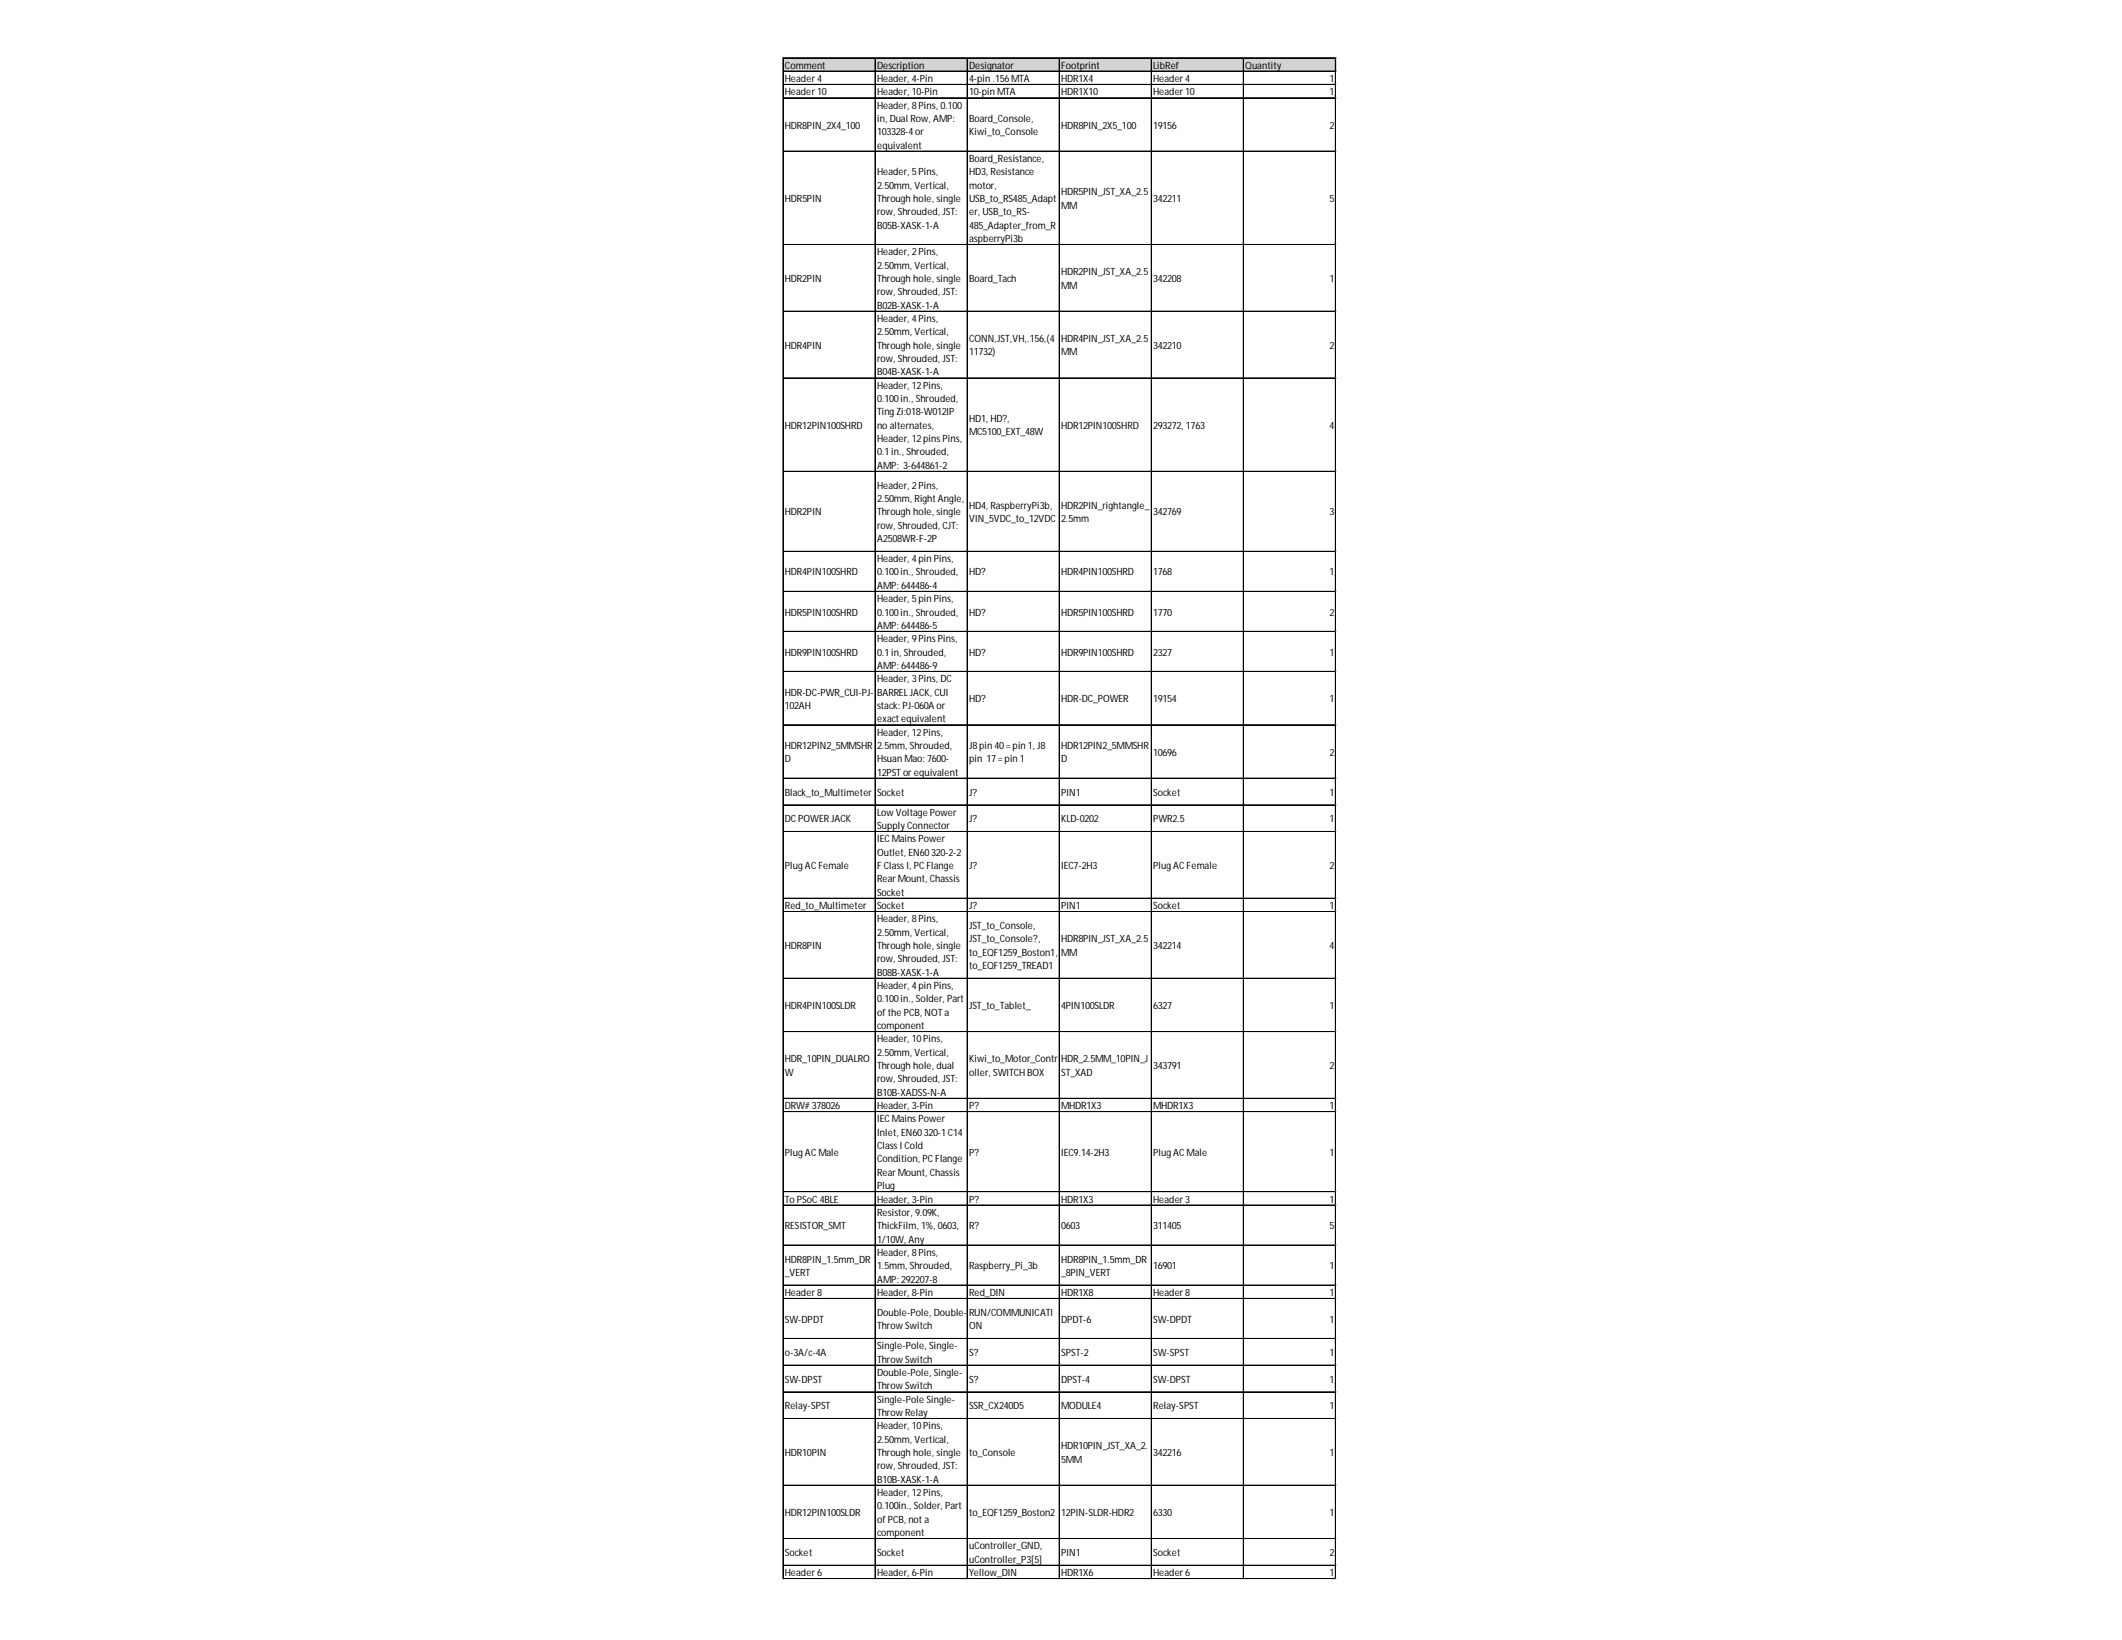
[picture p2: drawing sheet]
<svg xmlns="http://www.w3.org/2000/svg" width="279mm" height="216mm" viewBox="0 0 279 216" stroke-linecap="round" stroke-linejoin="round" font-family="sans-serif">
<defs><g id="words">
<g font-size="1.3">
<text x="103.4" y="9">Comment</text>
<text x="103.4" y="10.8">Header4</text>
<text x="115.5" y="9">Description</text>
<text x="115.5" y="10.8">Header, 4-Pin</text>
<text x="127.6" y="9">Designator</text>
<text x="127.6" y="10.8">4-pin .156MTA</text>
<text x="139.7" y="9">Footprint</text>
<text x="139.7" y="10.8">HDR1X4</text>
<text x="151.8" y="9">LibRef</text>
<text x="151.8" y="10.8">Header4</text>
<text x="164" y="9">Quantity</text>
<text x="175" y="10.8">1</text>
<text x="103.4" y="12.5">Header10</text>
<text x="103.4" y="16.9">HDR8PIN_2X4_100</text>
<text x="115.5" y="12.5">Header, 10-Pin</text>
<text x="115.5" y="14.3">Header, 8Pins, 0.100</text>
<text x="115.5" y="16">in, Dual Row, AMP:</text>
<text x="115.5" y="17.8">103328-4or</text>
<text x="127.6" y="12.5">10-pin MTA</text>
<text x="127.6" y="16">Board_Console,</text>
<text x="127.6" y="17.8">Kiwi_to_Console</text>
<text x="139.7" y="12.5">HDR1X10</text>
<text x="139.7" y="16.9">HDR8PIN_2X5_100</text>
<text x="151.8" y="12.5">Header10</text>
<text x="151.8" y="16.9">19156</text>
<text x="175" y="12.5">1</text>
<text x="175" y="16.9">2</text>
<text x="115.5" y="19.6">equivalent</text>
<text x="115.5" y="23.1">Header, 5Pins,</text>
<text x="127.6" y="21.3">Board_Resistance,</text>
<text x="127.6" y="23.1">HD3, Resistance</text>
<text x="103.4" y="26.6">HDR5PIN</text>
<text x="115.5" y="24.8">2.50mm, Vertical,</text>
<text x="115.5" y="26.6">Through hole, single</text>
<text x="115.5" y="28.3">row, Shrouded, JST:</text>
<text x="127.6" y="24.8">motor,</text>
<text x="127.6" y="26.6">USB_to_RS485_Adapt</text>
<text x="127.6" y="28.3">er, USB_to_RS-</text>
<text x="139.7" y="25.7">HDR5PIN_JST_XA_2.5</text>
<text x="139.7" y="27.5">MM</text>
<text x="151.8" y="26.6">342211</text>
<text x="175" y="26.6">5</text>
<text x="115.5" y="30.1">B05B-XASK-1-A</text>
<text x="115.5" y="33.6">Header, 2Pins,</text>
<text x="115.5" y="35.4">2.50mm, Vertical,</text>
<text x="127.6" y="30.1">485_Adapter_from_R</text>
<text x="127.6" y="31.9">aspberryPi3b</text>
<text x="103.4" y="37.1">HDR2PIN</text>
<text x="115.5" y="37.1">Through hole, single</text>
<text x="115.5" y="38.9">row, Shrouded, JST:</text>
<text x="115.5" y="40.6">B02B-XASK-1-A</text>
<text x="127.6" y="37.1">Board_Tach</text>
<text x="139.7" y="36.2">HDR2PIN_JST_XA_2.5</text>
<text x="139.7" y="38">MM</text>
<text x="151.8" y="37.1">342208</text>
<text x="175" y="37.1">1</text>
<text x="103.4" y="45.9">HDR4PIN</text>
<text x="115.5" y="42.4">Header, 4Pins,</text>
<text x="115.5" y="44.1">2.50mm, Vertical,</text>
<text x="115.5" y="45.9">Through hole, single</text>
<text x="115.5" y="47.7">row, Shrouded, JST:</text>
<text x="127.6" y="45">CONN,JST,VH,.156,(4</text>
<text x="127.6" y="46.8">11732)</text>
<text x="139.7" y="45">HDR4PIN_JST_XA_2.5</text>
<text x="139.7" y="46.8">MM</text>
<text x="151.8" y="45.9">342210</text>
<text x="175" y="45.9">2</text>
<text x="115.5" y="49.4">B04B-XASK-1-A</text>
<text x="115.5" y="51.2">Header, 12Pins,</text>
<text x="115.5" y="52.9">0.100in., Shrouded,</text>
<text x="103.4" y="56.4">HDR12PIN100SHRD</text>
<text x="115.5" y="54.7">TingZi:018-W012IP</text>
<text x="115.5" y="56.4">no alternates,</text>
<text x="115.5" y="58.2">Header, 12pinsPins,</text>
<text x="115.5" y="60">0.1in., Shrouded,</text>
<text x="127.6" y="55.6">HD1, HD?,</text>
<text x="127.6" y="57.3">MC5100_EXT_48W</text>
<text x="139.7" y="56.4">HDR12PIN100SHRD</text>
<text x="151.8" y="56.4">293272, 1763</text>
<text x="175" y="56.4">4</text>
<text x="115.5" y="61.7">AMP: 3-644861-2</text>
<text x="115.5" y="64.3">Header, 2Pins,</text>
<text x="103.4" y="67.9">HDR2PIN</text>
<text x="115.5" y="66.1">2.50mm, RightAngle,</text>
<text x="115.5" y="67.9">Through hole, single</text>
<text x="115.5" y="69.6">row, Shrouded, CJT:</text>
<text x="115.5" y="71.4">A2508WR-F-2P</text>
<text x="127.6" y="67">HD4, RaspberryPi3b,</text>
<text x="127.6" y="68.7">VIN_5VDC_to_12VDC</text>
<text x="139.7" y="67">HDR2PIN_rightangle_</text>
<text x="139.7" y="68.7">2.5mm</text>
<text x="151.8" y="67.9">342769</text>
<text x="175" y="67.9">3</text>
<text x="103.4" y="75.8">HDR4PIN100SHRD</text>
<text x="115.5" y="74">Header, 4pin Pins,</text>
<text x="115.5" y="75.8">0.100in., Shrouded,</text>
<text x="115.5" y="77.5">AMP: 644486-4</text>
<text x="127.6" y="75.8">HD?</text>
<text x="139.7" y="75.8">HDR4PIN100SHRD</text>
<text x="151.8" y="75.8">1768</text>
<text x="175" y="75.8">1</text>
<text x="103.4" y="81">HDR5PIN100SHRD</text>
<text x="115.5" y="79.3">Header, 5pin Pins,</text>
<text x="115.5" y="81">0.100in., Shrouded,</text>
<text x="115.5" y="82.8">AMP: 644486-5</text>
<text x="127.6" y="81">HD?</text>
<text x="139.7" y="81">HDR5PIN100SHRD</text>
<text x="151.8" y="81">1770</text>
<text x="175" y="81">2</text>
<text x="103.4" y="86.3">HDR9PIN100SHRD</text>
<text x="115.5" y="84.5">Header, 9PinsPins,</text>
<text x="115.5" y="86.3">0.1in, Shrouded,</text>
<text x="115.5" y="88.1">AMP: 644486-9</text>
<text x="115.5" y="89.8">Header, 3Pins, DC</text>
<text x="127.6" y="86.3">HD?</text>
<text x="139.7" y="86.3">HDR9PIN100SHRD</text>
<text x="151.8" y="86.3">2327</text>
<text x="175" y="86.3">1</text>
<text x="103.4" y="91.6">HDR-DC-PWR_CUI-PJ-</text>
<text x="103.4" y="93.3">102AH</text>
<text x="115.5" y="91.6">BARRELJACK, CUI</text>
<text x="115.5" y="93.3">stack: PJ-060A or</text>
<text x="115.5" y="95.1">exactequivalent</text>
<text x="127.6" y="92.4">HD?</text>
<text x="139.7" y="92.4">HDR-DC_POWER</text>
<text x="151.8" y="92.4">19154</text>
<text x="175" y="92.4">1</text>
<text x="103.4" y="98.6">HDR12PIN2_5MMSHR</text>
<text x="103.4" y="100.4">D</text>
<text x="115.5" y="96.8">Header, 12Pins,</text>
<text x="115.5" y="98.6">2.5mm, Shrouded,</text>
<text x="115.5" y="100.4">Hsuan Mao: 7600-</text>
<text x="127.6" y="98.6">J8pin 40=pin 1, J8</text>
<text x="127.6" y="100.4">pin 17=pin 1</text>
<text x="139.7" y="98.6">HDR12PIN2_5MMSHR</text>
<text x="139.7" y="100.4">D</text>
<text x="151.8" y="99.5">10696</text>
<text x="175" y="99.5">2</text>
<text x="103.4" y="104.7">Black_to_Multimeter</text>
<text x="115.5" y="102.1">12PSTorequivalent</text>
<text x="115.5" y="104.7">Socket</text>
<text x="115.5" y="107.4">LowVoltage Power</text>
<text x="127.6" y="104.7">J?</text>
<text x="139.7" y="104.7">PIN1</text>
<text x="151.8" y="104.7">Socket</text>
<text x="175" y="104.7">1</text>
<text x="103.4" y="108.3">DCPOWERJACK</text>
<text x="115.5" y="109.1">SupplyConnector</text>
<text x="115.5" y="110.9">IECMainsPower</text>
<text x="115.5" y="112.6">Outlet, EN60320-2-2</text>
<text x="127.6" y="108.3">J?</text>
<text x="139.7" y="108.3">KLD-0202</text>
<text x="151.8" y="108.3">PWR2.5</text>
<text x="175" y="108.3">1</text>
<text x="103.4" y="114.4">PlugACFemale</text>
<text x="103.4" y="119.7">Red_to_Multimeter</text>
<text x="115.5" y="114.4">F ClassI, PCFlange</text>
<text x="115.5" y="116.2">RearMount, Chassis</text>
<text x="115.5" y="117.9">Socket</text>
<text x="115.5" y="119.7">Socket</text>
<text x="127.6" y="114.4">J?</text>
<text x="127.6" y="119.7">J?</text>
<text x="139.7" y="114.4">IEC7-2H3</text>
<text x="139.7" y="119.7">PIN1</text>
<text x="151.8" y="114.4">PlugACFemale</text>
<text x="151.8" y="119.7">Socket</text>
<text x="175" y="114.4">2</text>
<text x="175" y="119.7">1</text>
<text x="103.4" y="124.9">HDR8PIN</text>
<text x="115.5" y="121.4">Header, 8Pins,</text>
<text x="115.5" y="123.2">2.50mm, Vertical,</text>
<text x="115.5" y="124.9">Through hole, single</text>
<text x="127.6" y="122.3">JST_to_Console,</text>
<text x="127.6" y="124.1">JST_to_Console?,</text>
<text x="127.6" y="125.8">to_EQF1259_Boston1,</text>
<text x="139.7" y="124.1">HDR8PIN_JST_XA_2.5</text>
<text x="139.7" y="125.8">MM</text>
<text x="151.8" y="124.9">342214</text>
<text x="175" y="124.9">4</text>
<text x="115.5" y="126.7">row, Shrouded, JST:</text>
<text x="115.5" y="128.5">B08B-XASK-1-A</text>
<text x="115.5" y="130.2">Header, 4pin Pins,</text>
<text x="115.5" y="132">0.100in., Solder, Part</text>
<text x="127.6" y="127.6">to_EQF1259_TREAD1</text>
<text x="103.4" y="132.8">HDR4PIN100SLDR</text>
<text x="115.5" y="133.7">ofthe PCB, NOTa</text>
<text x="115.5" y="135.5">component</text>
<text x="115.5" y="137.2">Header, 10Pins,</text>
<text x="127.6" y="132.8">JST_to_Tablet_</text>
<text x="139.7" y="132.8">4PIN100SLDR</text>
<text x="151.8" y="132.8">6327</text>
<text x="175" y="132.8">1</text>
<text x="103.4" y="139.9">HDR_10PIN_DUALRO</text>
<text x="103.4" y="141.6">W</text>
<text x="115.5" y="139">2.50mm, Vertical,</text>
<text x="115.5" y="140.7">Through hole, dual</text>
<text x="115.5" y="142.5">row, Shrouded, JST:</text>
<text x="127.6" y="139.9">Kiwi_to_Motor_Contr</text>
<text x="127.6" y="141.6">oller, SWITCH BOX</text>
<text x="139.7" y="139.9">HDR_2.5MM_10PIN_J</text>
<text x="139.7" y="141.6">ST_XAD</text>
<text x="151.8" y="140.7">343791</text>
<text x="175" y="140.7">2</text>
<text x="103.4" y="146">DRW#378026</text>
<text x="115.5" y="144.3">B10B-XADSS-N-A</text>
<text x="115.5" y="146">Header, 3-Pin</text>
<text x="115.5" y="147.8">IECMainsPower</text>
<text x="115.5" y="149.5">Inlet, EN60320-1C14</text>
<text x="127.6" y="146">P?</text>
<text x="139.7" y="146">MHDR1X3</text>
<text x="151.8" y="146">MHDR1X3</text>
<text x="175" y="146">1</text>
<text x="103.4" y="152.2">PlugACMale</text>
<text x="115.5" y="151.3">ClassI Cold</text>
<text x="115.5" y="153">Condition, PCFlange</text>
<text x="115.5" y="154.8">RearMount, Chassis</text>
<text x="127.6" y="152.2">P?</text>
<text x="139.7" y="152.2">IEC9.14-2H3</text>
<text x="151.8" y="152.2">PlugACMale</text>
<text x="175" y="152.2">1</text>
<text x="103.4" y="158.3">To PSoC4BLE</text>
<text x="103.4" y="161.8">RESISTOR_SMT</text>
<text x="115.5" y="156.6">Plug</text>
<text x="115.5" y="158.3">Header, 3-Pin</text>
<text x="115.5" y="160.1">Resistor, 9.09K,</text>
<text x="115.5" y="161.8">ThickFilm, 1%, 0603,</text>
<text x="127.6" y="158.3">P?</text>
<text x="127.6" y="161.8">R?</text>
<text x="139.7" y="158.3">HDR1X3</text>
<text x="139.7" y="161.8">0603</text>
<text x="151.8" y="158.3">Header3</text>
<text x="151.8" y="161.8">311405</text>
<text x="175" y="158.3">1</text>
<text x="175" y="161.8">5</text>
<text x="103.4" y="166.2">HDR8PIN_1.5mm_DR</text>
<text x="103.4" y="168">_VERT</text>
<text x="115.5" y="163.6">1/10W, Any</text>
<text x="115.5" y="165.3">Header, 8Pins,</text>
<text x="115.5" y="167.1">1.5mm, Shrouded,</text>
<text x="127.6" y="167.1">Raspberry_Pi_3b</text>
<text x="139.7" y="166.2">HDR8PIN_1.5mm_DR</text>
<text x="139.7" y="168">_8PIN_VERT</text>
<text x="151.8" y="167.1">16901</text>
<text x="175" y="167.1">1</text>
<text x="103.4" y="170.6">Header8</text>
<text x="115.5" y="168.8">AMP: 292207-8</text>
<text x="115.5" y="170.6">Header, 8-Pin</text>
<text x="115.5" y="173.2">Double-Pole, Double-</text>
<text x="127.6" y="170.6">Red_DIN</text>
<text x="127.6" y="173.2">RUN/COMMUNICATI</text>
<text x="139.7" y="170.6">HDR1X8</text>
<text x="151.8" y="170.6">Header8</text>
<text x="175" y="170.6">1</text>
<text x="103.4" y="174.1">SW-DPDT</text>
<text x="103.4" y="178.5">o-3A/c-4A</text>
<text x="115.5" y="175">ThrowSwitch</text>
<text x="115.5" y="177.6">Single-Pole, Single-</text>
<text x="115.5" y="179.4">ThrowSwitch</text>
<text x="127.6" y="175">ON</text>
<text x="127.6" y="178.5">S?</text>
<text x="139.7" y="174.1">DPDT-6</text>
<text x="139.7" y="178.5">SPST-2</text>
<text x="151.8" y="174.1">SW-DPDT</text>
<text x="151.8" y="178.5">SW-SPST</text>
<text x="175" y="174.1">1</text>
<text x="175" y="178.5">1</text>
<text x="103.4" y="182">SW-DPST</text>
<text x="103.4" y="185.5">Relay-SPST</text>
<text x="115.5" y="181.1">Double-Pole, Single-</text>
<text x="115.5" y="182.9">ThrowSwitch</text>
<text x="115.5" y="184.7">Single-Pole Single-</text>
<text x="127.6" y="182">S?</text>
<text x="127.6" y="185.5">SSR_CX240D5</text>
<text x="139.7" y="182">DPST-4</text>
<text x="139.7" y="185.5">MODULE4</text>
<text x="151.8" y="182">SW-DPST</text>
<text x="151.8" y="185.5">Relay-SPST</text>
<text x="175" y="182">1</text>
<text x="175" y="185.5">1</text>
<text x="103.4" y="191.7">HDR10PIN</text>
<text x="115.5" y="186.4">ThrowRelay</text>
<text x="115.5" y="188.2">Header, 10Pins,</text>
<text x="115.5" y="189.9">2.50mm, Vertical,</text>
<text x="115.5" y="191.7">Through hole, single</text>
<text x="127.6" y="191.7">to_Console</text>
<text x="139.7" y="190.8">HDR10PIN_JST_XA_2.</text>
<text x="151.8" y="191.7">342216</text>
<text x="175" y="191.7">1</text>
<text x="115.5" y="193.4">row, Shrouded, JST:</text>
<text x="115.5" y="195.2">B10B-XASK-1-A</text>
<text x="115.5" y="196.9">Header, 12Pins,</text>
<text x="139.7" y="192.6">5MM</text>
<text x="103.4" y="199.6">HDR12PIN100SLDR</text>
<text x="115.5" y="198.7">0.100in., Solder, Part</text>
<text x="115.5" y="200.5">ofPCB, nota</text>
<text x="115.5" y="202.2">component</text>
<text x="127.6" y="199.6">to_EQF1259_Boston2</text>
<text x="127.6" y="204">uController_GND,</text>
<text x="139.7" y="199.6">12PIN-SLDR-HDR2</text>
<text x="151.8" y="199.6">6330</text>
<text x="175" y="199.6">1</text>
<text x="103.4" y="204.8">Socket</text>
<text x="103.4" y="207.5">Header6</text>
<text x="115.5" y="204.8">Socket</text>
<text x="115.5" y="207.5">Header, 6-Pin</text>
<text x="127.6" y="205.7">uController_P3[5]</text>
<text x="127.6" y="207.5">Yellow_DIN</text>
<text x="139.7" y="204.8">PIN1</text>
<text x="139.7" y="207.5">HDR1X6</text>
<text x="151.8" y="204.8">Socket</text>
<text x="151.8" y="207.5">Header6</text>
<text x="175" y="204.8">2</text>
<text x="175" y="207.5">1</text>
</g>
</g></defs>
<path d="M103.1 7.6h72.9v1.8h-72.9z" fill="#d3d3d3"/>
<g fill="none" stroke="#000" stroke-width=".13">
<path d="M103.1 7.6v200.3M103.2 7.6h72.7M103.2 9.4h72.7M103.2 11.1h72.7M103.2 11.2h72.7M103.2 12.9h72.7M103.2 19.9h72.7M115.2 7.7v200.2M115.3 7.7v200.2M127.3 7.7v200.2M127.4 7.7v200.2M139.5 7.7v200.2"/>
<path d="M151.6 7.7v200.2M163.7 7.7v200.2M175.8 7.7v200.2M175.9 7.7v200.2M103.2 32.2h72.7M103.2 41h72.7M103.2 49.7h72.7M103.2 49.8h72.7M103.2 62h72.7M103.2 62.1h72.7M103.2 72.6h72.7M103.2 77.8h72.7"/>
<path d="M103.2 77.9h72.7M103.2 83.1h72.7M103.2 83.2h72.7M103.2 88.4h72.7M103.2 95.4h72.7M103.2 95.5h72.7M103.2 102.4h72.7M103.2 102.5h72.7M103.2 105.9h72.7M103.2 106h72.7M103.2 109.5h72.7M103.2 118.2h72.7"/>
<path d="M103.2 118.3h72.7M103.2 120h72.7M103.2 128.8h72.7M103.2 135.8h72.7M103.2 144.6h72.7M103.2 146.3h72.7M103.2 146.4h72.7M103.2 156.9h72.7M103.2 158.6h72.7M103.2 158.7h72.7M103.2 163.9h72.7M103.2 169.2h72.7"/>
<path d="M103.2 170.9h72.7M103.2 171h72.7M103.2 176.2h72.7M103.2 179.7h72.7M103.2 179.8h72.7M103.2 183.2h72.7M103.2 183.3h72.7M103.2 186.7h72.7M103.2 186.8h72.7M103.2 195.5h72.7M103.2 195.6h72.7M103.2 202.5h72.7"/>
<path d="M103.2 202.6h72.7M103.2 206.1h72.7M103.2 207.8h72.7M103.2 207.9h72.7"/>
</g>
<path d="M103.1 207.9h.1" fill="none" stroke="#d4d4d4" stroke-width=".13"/>
<path d="M103.1 207.9h.1z" fill="#d4d4d4"/>
<path d="M115.2 207.9h.1" fill="none" stroke="#d4d4d4" stroke-width=".13"/>
<path d="M115.2 207.9h.1z" fill="#d4d4d4"/>
<path d="M127.3 207.9h.1" fill="none" stroke="#d4d4d4" stroke-width=".13"/>
<path d="M127.3 207.9h.1z" fill="#d4d4d4"/>
<path d="M139.5 207.9h.1" fill="none" stroke="#d4d4d4" stroke-width=".13"/>
<path d="M151.6 207.9h.1" fill="none" stroke="#d4d4d4" stroke-width=".13"/>
<path d="M151.6 207.9h.1z" fill="#d4d4d4"/>
<path d="M163.7 207.9h.1" fill="none" stroke="#d4d4d4" stroke-width=".13"/>
<path d="M163.7 207.9h.1z" fill="#d4d4d4"/>
<path d="M175.8 207.9h.1" fill="none" stroke="#d4d4d4" stroke-width=".13"/>
<path d="M175.8 207.9h.1z" fill="#d4d4d4"/>
<path d="M175.9 11.1h.1" fill="none" stroke="#d4d4d4" stroke-width=".13"/>
<path d="M175.9 11.1l.1 .1z" fill="#d4d4d4"/>
<path d="M175.9 12.9h.1" fill="none" stroke="#d4d4d4" stroke-width=".13"/>
<path d="M175.9 12.9l.1 .1z" fill="#d4d4d4"/>
<path d="M175.9 19.9h.1" fill="none" stroke="#d4d4d4" stroke-width=".13"/>
<path d="M175.9 19.9l.1 .1z" fill="#d4d4d4"/>
<path d="M175.9 32.2h.1" fill="none" stroke="#d4d4d4" stroke-width=".13"/>
<path d="M175.9 32.2l.1 .1z" fill="#d4d4d4"/>
<path d="M175.9 41h.1" fill="none" stroke="#d4d4d4" stroke-width=".13"/>
<path d="M175.9 41l.1 .1z" fill="#d4d4d4"/>
<path d="M175.9 49.7h.1" fill="none" stroke="#d4d4d4" stroke-width=".13"/>
<path d="M175.9 49.7l.1 .1z" fill="#d4d4d4"/>
<path d="M175.9 62h.1" fill="none" stroke="#d4d4d4" stroke-width=".13"/>
<path d="M175.9 62l.1 .1z" fill="#d4d4d4"/>
<path d="M175.9 72.6h.1" fill="none" stroke="#d4d4d4" stroke-width=".13"/>
<path d="M175.9 72.6l.1 .1z" fill="#d4d4d4"/>
<path d="M175.9 77.8h.1" fill="none" stroke="#d4d4d4" stroke-width=".13"/>
<path d="M175.9 77.8l.1 .1z" fill="#d4d4d4"/>
<path d="M175.9 83.1h.1" fill="none" stroke="#d4d4d4" stroke-width=".13"/>
<path d="M175.9 83.1l.1 .1z" fill="#d4d4d4"/>
<path d="M175.9 88.4h.1" fill="none" stroke="#d4d4d4" stroke-width=".13"/>
<path d="M175.9 88.4l.1 .1z" fill="#d4d4d4"/>
<path d="M175.9 95.4h.1" fill="none" stroke="#d4d4d4" stroke-width=".13"/>
<path d="M175.9 95.4l.1 .1z" fill="#d4d4d4"/>
<path d="M175.9 102.4h.1" fill="none" stroke="#d4d4d4" stroke-width=".13"/>
<path d="M175.9 102.4l.1 .1z" fill="#d4d4d4"/>
<path d="M175.9 105.9h.1" fill="none" stroke="#d4d4d4" stroke-width=".13"/>
<path d="M175.9 105.9l.1 .1z" fill="#d4d4d4"/>
<path d="M175.9 109.5h.1" fill="none" stroke="#d4d4d4" stroke-width=".13"/>
<path d="M175.9 109.5h.1z" fill="#d4d4d4"/>
<path d="M175.9 118.2h.1" fill="none" stroke="#d4d4d4" stroke-width=".13"/>
<path d="M175.9 118.2l.1 .1z" fill="#d4d4d4"/>
<path d="M175.9 120h.1" fill="none" stroke="#d4d4d4" stroke-width=".13"/>
<path d="M175.9 120l.1 .1z" fill="#d4d4d4"/>
<path d="M175.9 128.8h.1" fill="none" stroke="#d4d4d4" stroke-width=".13"/>
<path d="M175.9 128.8l.1 .1z" fill="#d4d4d4"/>
<path d="M175.9 135.8h.1" fill="none" stroke="#d4d4d4" stroke-width=".13"/>
<path d="M175.9 135.8l.1 .1z" fill="#d4d4d4"/>
<path d="M175.9 144.6h.1" fill="none" stroke="#d4d4d4" stroke-width=".13"/>
<path d="M175.9 144.6l.1 .1z" fill="#d4d4d4"/>
<path d="M175.9 146.3h.1" fill="none" stroke="#d4d4d4" stroke-width=".13"/>
<path d="M175.9 146.3l.1 .1z" fill="#d4d4d4"/>
<path d="M175.9 156.9h.1" fill="none" stroke="#d4d4d4" stroke-width=".13"/>
<path d="M175.9 156.9l.1 .1z" fill="#d4d4d4"/>
<path d="M175.9 158.6h.1" fill="none" stroke="#d4d4d4" stroke-width=".13"/>
<path d="M175.9 158.6l.1 .1z" fill="#d4d4d4"/>
<path d="M175.9 163.9h.1" fill="none" stroke="#d4d4d4" stroke-width=".13"/>
<path d="M175.9 163.9l.1 .1z" fill="#d4d4d4"/>
<path d="M175.9 169.2h.1" fill="none" stroke="#d4d4d4" stroke-width=".13"/>
<path d="M175.9 169.2l.1 .1z" fill="#d4d4d4"/>
<path d="M175.9 170.9h.1" fill="none" stroke="#d4d4d4" stroke-width=".13"/>
<path d="M175.9 170.9l.1 .1z" fill="#d4d4d4"/>
<path d="M175.9 176.2h.1" fill="none" stroke="#d4d4d4" stroke-width=".13"/>
<path d="M175.9 176.2l.1 .1z" fill="#d4d4d4"/>
<path d="M175.9 179.7h.1" fill="none" stroke="#d4d4d4" stroke-width=".13"/>
<path d="M175.9 179.7l.1 .1z" fill="#d4d4d4"/>
<path d="M175.9 183.2h.1" fill="none" stroke="#d4d4d4" stroke-width=".13"/>
<path d="M175.9 183.2l.1 .1z" fill="#d4d4d4"/>
<path d="M175.9 186.7h.1" fill="none" stroke="#d4d4d4" stroke-width=".13"/>
<path d="M175.9 186.7l.1 .1z" fill="#d4d4d4"/>
<path d="M175.9 195.5h.1" fill="none" stroke="#d4d4d4" stroke-width=".13"/>
<path d="M175.9 195.5l.1 .1z" fill="#d4d4d4"/>
<path d="M175.9 202.5h.1" fill="none" stroke="#d4d4d4" stroke-width=".13"/>
<path d="M175.9 202.5l.1 .1z" fill="#d4d4d4"/>
<path d="M175.9 206.1h.1" fill="none" stroke="#d4d4d4" stroke-width=".13"/>
<path d="M175.9 206.1h.1z" fill="#d4d4d4"/>
<path d="M175.9 207.8h.1" fill="none" stroke="#d4d4d4" stroke-width=".13"/>
<path d="M175.9 207.8l.1 .1z" fill="#d4d4d4"/>
<use href="#words"/>
</svg>
